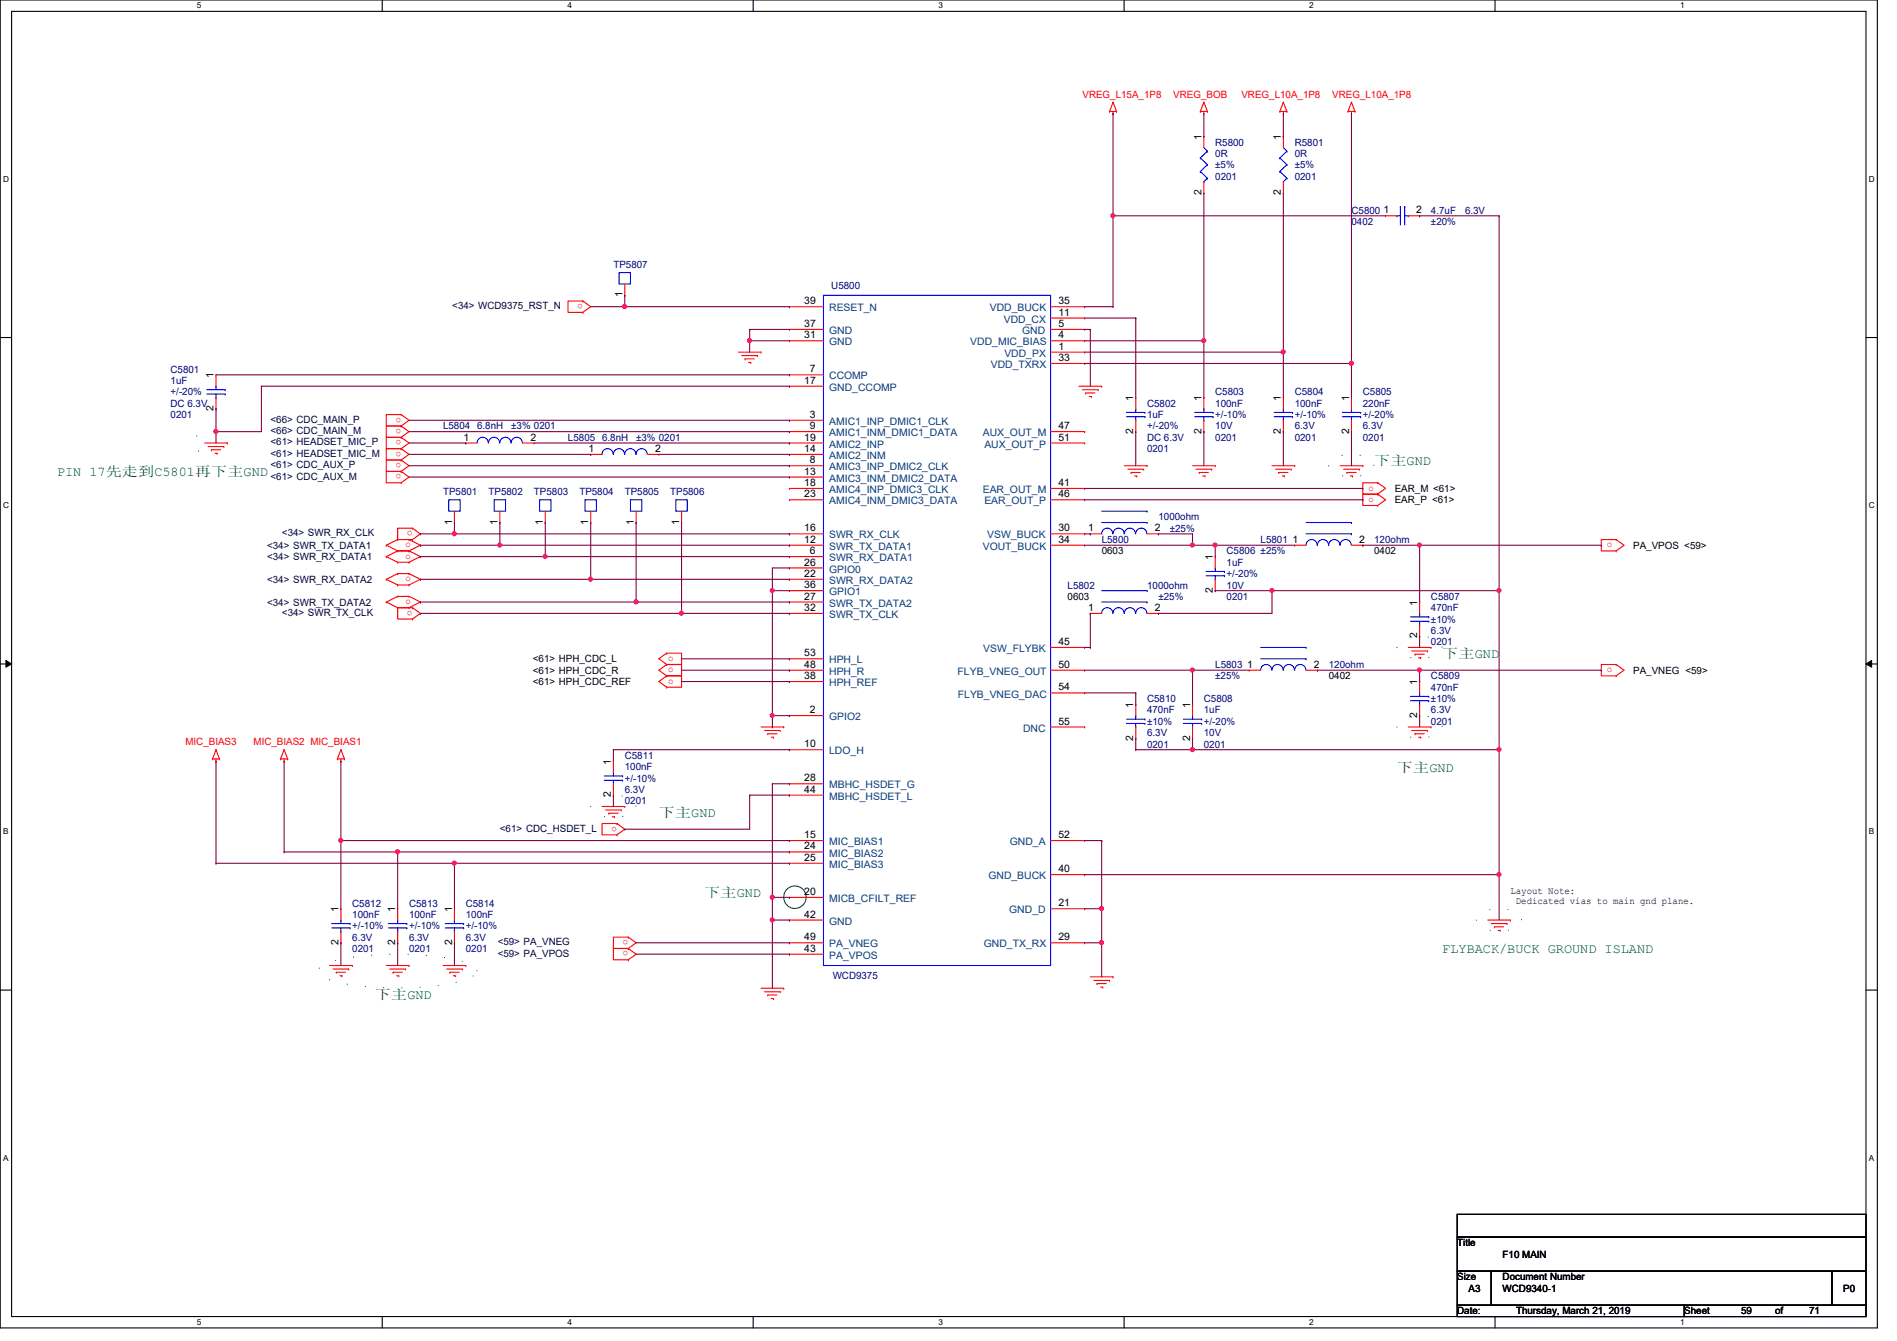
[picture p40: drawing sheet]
<svg xmlns="http://www.w3.org/2000/svg" width="297mm" height="210mm" viewBox="0 0 297 210" stroke-linecap="round" stroke-linejoin="round" font-family="sans-serif">
<defs><g id="words">
<g font-size="2.1" fill="#008000">
<text x="8.9" y="74.5">PIN 17先先先C5801再单再GND</text>
<text x="215.2" y="72.8">单再GND</text>
<text x="225.8" y="103">单再GND</text>
<text x="218.7" y="120.8">单再GND</text>
<text x="103.2" y="127.9">单再GND</text>
<text x="110.3" y="140.3">单再GND</text>
<text x="225.8" y="149.2">FLYBACK/BUCK GROUND ISLAND</text>
<text x="58.7" y="156.3">单再GND</text>
</g>
<g font-size="1.6" fill="#f00">
<text x="169.5" y="15.3">VREG_L15A_1P8</text>
<text x="183.7" y="15.3">VREG_BOB</text>
<text x="194.4" y="15.3">VREG_L10A_1P8</text>
<text x="208.6" y="15.3">VREG_L10A_1P8</text>
<text x="91.3" y="47.6" transform="rotate(180 91.3 47.6)">o</text>
<text x="62.8" y="65.4" transform="rotate(180 62.8 65.4)">o</text>
<text x="62.8" y="67.1" transform="rotate(180 62.8 67.1)">o</text>
<text x="62.8" y="68.9" transform="rotate(180 62.8 68.9)">o</text>
<text x="62.8" y="70.7" transform="rotate(180 62.8 70.7)">o</text>
<text x="62.8" y="72.5" transform="rotate(180 62.8 72.5)">o</text>
<text x="62.8" y="74.3" transform="rotate(180 62.8 74.3)">o</text>
<text x="214.3" y="76.8">o</text>
<text x="64.6" y="83.1" transform="rotate(180 64.6 83.1)">o</text>
<text x="214.3" y="78.6">o</text>
<text x="63.5" y="85.7">o</text>
<text x="63.5" y="87.5">o</text>
<text x="251.6" y="85.7">o</text>
<text x="63.5" y="94.6">o</text>
<text x="63.5" y="91">o</text>
<text x="64.6" y="95.6" transform="rotate(180 64.6 95.6)">o</text>
<text x="104.6" y="103.5">o</text>
<text x="104.6" y="105.2">o</text>
<text x="104.6" y="107">o</text>
<text x="251.6" y="105.2">o</text>
<text x="29" y="116.7">MIC_BIAS3</text>
<text x="39.7" y="116.7">MIC_BIAS2 MIC_BIAS1</text>
<text x="96.6" y="129.4" transform="rotate(180 96.6 129.4)">o</text>
<text x="98.4" y="147.2" transform="rotate(180 98.4 147.2)">o</text>
<text x="98.4" y="148.9" transform="rotate(180 98.4 148.9)">o</text>
</g>
<g font-size="1.6">
<text x="188.1" y="21.9" transform="rotate(-90 188.1 21.9)">1</text>
<text x="200.6" y="21.9" transform="rotate(-90 200.6 21.9)">1</text>
<text x="188.1" y="30.6" transform="rotate(-90 188.1 30.6)">2</text>
<text x="200.6" y="30.6" transform="rotate(-90 200.6 30.6)">2</text>
<text x="216.6" y="33.4">1</text>
<text x="221.7" y="33.4">2</text>
<text x="97.4" y="46.6" transform="rotate(-90 97.4 46.6)">1</text>
<text x="125.9" y="47.6">39</text>
<text x="165.7" y="47.6">35</text>
<text x="125.9" y="53">31</text>
<text x="125.9" y="51.2">37</text>
<text x="165.7" y="51.2">5</text>
<text x="165.7" y="49.4">11</text>
<text x="165.7" y="53">4</text>
<text x="33.4" y="59.2" transform="rotate(-90 33.4 59.2)">1</text>
<text x="126.8" y="58.3">7</text>
<text x="165.7" y="54.7">1</text>
<text x="165.7" y="56.5">33</text>
<text x="33.4" y="64.3" transform="rotate(-90 33.4 64.3)">2</text>
<text x="125.9" y="60.1">17</text>
<text x="126.8" y="65.4">3</text>
<text x="177.5" y="62.8" transform="rotate(-90 177.5 62.8)">1</text>
<text x="188.1" y="62.8" transform="rotate(-90 188.1 62.8)">1</text>
<text x="200.6" y="62.8" transform="rotate(-90 200.6 62.8)">1</text>
<text x="211.2" y="62.8" transform="rotate(-90 211.2 62.8)">1</text>
<text x="72.6" y="69">1</text>
<text x="83.1" y="69">2</text>
<text x="92.2" y="70.7">1</text>
<text x="102.6" y="70.7">2</text>
<text x="125.9" y="69">19</text>
<text x="125.9" y="70.7">14</text>
<text x="126.8" y="67.2">9</text>
<text x="165.7" y="67.2">47</text>
<text x="165.7" y="69">51</text>
<text x="177.5" y="67.9" transform="rotate(-90 177.5 67.9)">2</text>
<text x="188.1" y="67.9" transform="rotate(-90 188.1 67.9)">2</text>
<text x="200.6" y="67.9" transform="rotate(-90 200.6 67.9)">2</text>
<text x="211.2" y="67.9" transform="rotate(-90 211.2 67.9)">2</text>
<text x="125.9" y="74.3">13</text>
<text x="125.9" y="76.1">18</text>
<text x="125.9" y="77.9">23</text>
<text x="126.8" y="72.5">8</text>
<text x="165.7" y="76.1">41</text>
<text x="165.7" y="77.9">46</text>
<text x="218.4" y="77">EAR_M &lt;61&gt;</text>
<text x="70.8" y="82.1" transform="rotate(-90 70.8 82.1)">1</text>
<text x="77.9" y="82.1" transform="rotate(-90 77.9 82.1)">1</text>
<text x="85" y="82.1" transform="rotate(-90 85 82.1)">1</text>
<text x="92.1" y="82.1" transform="rotate(-90 92.1 82.1)">1</text>
<text x="99.2" y="82.1" transform="rotate(-90 99.2 82.1)">1</text>
<text x="106.3" y="82.1" transform="rotate(-90 106.3 82.1)">1</text>
<text x="125.9" y="83.2">16</text>
<text x="165.7" y="83.2">30</text>
<text x="170.4" y="83.2">1</text>
<text x="180.8" y="83.2">2</text>
<text x="218.4" y="78.8">EAR_P &lt;61&gt;</text>
<text x="125.9" y="85">12</text>
<text x="125.9" y="88.5">26</text>
<text x="126.8" y="86.7">6</text>
<text x="165.7" y="85">34</text>
<text x="172.5" y="86.8">0603</text>
<text x="189.9" y="87.7" transform="rotate(-90 189.9 87.7)">1</text>
<text x="202.4" y="85">1</text>
<text x="212.8" y="85">2</text>
<text x="215.2" y="86.8">0402</text>
<text x="255.7" y="85.9">PA_VPOS &lt;59&gt;</text>
<text x="125.9" y="90.3">22</text>
<text x="125.9" y="92.1">36</text>
<text x="125.9" y="93.9">27</text>
<text x="125.9" y="95.6">32</text>
<text x="167.2" y="93.9">0603</text>
<text x="170.4" y="95.6">1</text>
<text x="180.8" y="95.6">2</text>
<text x="189.9" y="92.8" transform="rotate(-90 189.9 92.8)">2</text>
<text x="221.9" y="94.8" transform="rotate(-90 221.9 94.8)">1</text>
<text x="165.7" y="101">45</text>
<text x="221.9" y="99.9" transform="rotate(-90 221.9 99.9)">2</text>
<text x="83.4" y="103.7">&lt;61&gt; HPH_CDC_L</text>
<text x="83.4" y="105.5">&lt;61&gt; HPH_CDC_R</text>
<text x="83.4" y="107.2">&lt;61&gt; HPH_CDC_REF</text>
<text x="125.9" y="102.7">53</text>
<text x="125.9" y="104.5">48</text>
<text x="125.9" y="106.3">38</text>
<text x="165.7" y="104.5">50</text>
<text x="195.3" y="104.5">1</text>
<text x="205.7" y="104.5">2</text>
<text x="208.1" y="106.3">0402</text>
<text x="221.9" y="107.2" transform="rotate(-90 221.9 107.2)">1</text>
<text x="255.7" y="105.5">PA_VNEG &lt;59&gt;</text>
<text x="126.8" y="111.6">2</text>
<text x="165.7" y="108.1">54</text>
<text x="165.7" y="113.4">55</text>
<text x="177.5" y="110.8" transform="rotate(-90 177.5 110.8)">1</text>
<text x="186.3" y="110.8" transform="rotate(-90 186.3 110.8)">1</text>
<text x="221.9" y="112.4" transform="rotate(-90 221.9 112.4)">2</text>
<text x="95.7" y="119.7" transform="rotate(-90 95.7 119.7)">1</text>
<text x="125.9" y="117">10</text>
<text x="177.5" y="115.9" transform="rotate(-90 177.5 115.9)">2</text>
<text x="186.3" y="115.9" transform="rotate(-90 186.3 115.9)">2</text>
<text x="95.7" y="124.8" transform="rotate(-90 95.7 124.8)">2</text>
<text x="125.9" y="122.3">28</text>
<text x="125.9" y="124.1">44</text>
<text x="125.9" y="131.2">15</text>
<text x="165.7" y="131.2">52</text>
<text x="125.9" y="133">24</text>
<text x="125.9" y="134.7">25</text>
<text x="165.7" y="136.5">40</text>
<text x="53" y="142.8" transform="rotate(-90 53 142.8)">1</text>
<text x="61.9" y="142.8" transform="rotate(-90 61.9 142.8)">1</text>
<text x="70.8" y="142.8" transform="rotate(-90 70.8 142.8)">1</text>
<text x="125.9" y="140.1">20</text>
<text x="125.9" y="143.6">42</text>
<text x="165.7" y="141.9">21</text>
<text x="236.5" y="139.9">Layout Note:</text>
<text x="237.4" y="141.5">Dedicated vias to main gnd plane.</text>
<text x="53" y="147.9" transform="rotate(-90 53 147.9)">2</text>
<text x="61.9" y="147.9" transform="rotate(-90 61.9 147.9)">2</text>
<text x="70.8" y="147.9" transform="rotate(-90 70.8 147.9)">2</text>
<text x="125.9" y="149">43</text>
<text x="125.9" y="147.2">49</text>
<text x="165.7" y="147.2">29</text>
<text x="228.2" y="195.1">Title</text>
<text x="235.3" y="196.8">F10 MAIN</text>
<text x="228.2" y="200.4">Size</text>
<text x="230" y="202.2">A3</text>
<text x="235.3" y="202.2">WCD9340-1</text>
<text x="235.3" y="200.4">Document Number</text>
<text x="288.6" y="202.2">P0</text>
<text x="228.2" y="205.7">Date:</text>
<text x="237.4" y="205.7">Thursday, March 21, 2019</text>
<text x="263.7" y="205.7">Sheet</text>
<text x="272.6" y="205.7">59</text>
<text x="278" y="205.7">of</text>
<text x="283.3" y="205.7">71</text>
</g>
<g font-size="1.6" fill="#000080">
<text x="190.3" y="22.8">R5800</text>
<text x="202.7" y="22.8">R5801</text>
<text x="190.3" y="24.6">0R</text>
<text x="190.3" y="26.3">±5%</text>
<text x="190.3" y="28.1">0201</text>
<text x="202.7" y="24.6">0R</text>
<text x="202.7" y="26.3">±5%</text>
<text x="202.7" y="28.1">0201</text>
<text x="211.6" y="33.4">C5800</text>
<text x="211.6" y="35.2">0402</text>
<text x="224.1" y="35.2">±20%</text>
<text x="224.1" y="33.4">4.7uF</text>
<text x="229.4" y="33.4">6.3V</text>
<text x="96.1" y="42">TP5807</text>
<text x="130.2" y="45.2">U5800</text>
<text x="26.7" y="58.3">C5801</text>
<text x="26.7" y="60.1">1uF</text>
<text x="26.7" y="65.4">0201</text>
<text x="26.7" y="63.7">DC 6.3V</text>
<text x="26.7" y="61.9">+/-20%</text>
<text x="179.6" y="63.7">C5802</text>
<text x="179.6" y="65.4">1uF</text>
<text x="190.3" y="61.9">C5803</text>
<text x="190.3" y="63.7">100nF</text>
<text x="190.3" y="65.4">+/-10%</text>
<text x="202.7" y="61.9">C5804</text>
<text x="202.7" y="63.7">100nF</text>
<text x="202.7" y="65.4">+/-10%</text>
<text x="213.4" y="61.9">C5805</text>
<text x="213.4" y="63.7">220nF</text>
<text x="213.4" y="65.4">+/-20%</text>
<text x="69.4" y="67.2">L5804 6.8nH</text>
<text x="80" y="67.2">±3% 0201</text>
<text x="88.9" y="69">L5805 6.8nH</text>
<text x="99.6" y="69">±3% 0201</text>
<text x="179.6" y="70.8">0201</text>
<text x="179.6" y="69">DC 6.3V</text>
<text x="179.6" y="67.2">+/-20%</text>
<text x="190.3" y="69">0201</text>
<text x="190.3" y="67.2">10V</text>
<text x="202.7" y="69">0201</text>
<text x="202.7" y="67.2">6.3V</text>
<text x="213.4" y="69">0201</text>
<text x="213.4" y="67.2">6.3V</text>
<text x="69.4" y="77.6">TP5801</text>
<text x="76.5" y="77.6">TP5802</text>
<text x="83.6" y="77.6">TP5803</text>
<text x="90.7" y="77.6">TP5804</text>
<text x="97.8" y="77.6">TP5805</text>
<text x="104.9" y="77.6">TP5806</text>
<text x="181.4" y="81.4">1000ohm</text>
<text x="183.2" y="83.2">±25%</text>
<text x="172.5" y="85">L5800</text>
<text x="192.1" y="86.8">C5806 ±25%</text>
<text x="192.1" y="88.6">1uF</text>
<text x="197.4" y="85">L5801</text>
<text x="215.2" y="85">120ohm</text>
<text x="167.2" y="92.1">L5802</text>
<text x="179.6" y="92.1">1000ohm</text>
<text x="181.4" y="93.9">±25%</text>
<text x="192.1" y="93.9">0201</text>
<text x="192.1" y="92.1">10V</text>
<text x="192.1" y="90.3">+/-20%</text>
<text x="224.1" y="93.9">C5807</text>
<text x="224.1" y="95.7">470nF</text>
<text x="224.1" y="101">0201</text>
<text x="224.1" y="99.2">6.3V</text>
<text x="224.1" y="97.5">±10%</text>
<text x="190.3" y="104.6">L5803</text>
<text x="190.3" y="106.3">±25%</text>
<text x="208.1" y="104.6">120ohm</text>
<text x="224.1" y="106.3">C5809</text>
<text x="179.6" y="109.9">C5810</text>
<text x="179.6" y="111.7">470nF</text>
<text x="179.6" y="113.5">±10%</text>
<text x="188.5" y="109.9">C5808</text>
<text x="188.5" y="111.7">1uF</text>
<text x="188.5" y="113.5">+/-20%</text>
<text x="224.1" y="108.1">470nF</text>
<text x="224.1" y="113.5">0201</text>
<text x="224.1" y="111.7">6.3V</text>
<text x="224.1" y="109.9">±10%</text>
<text x="97.8" y="118.8">C5811</text>
<text x="179.6" y="117">0201</text>
<text x="179.6" y="115.2">6.3V</text>
<text x="188.5" y="117">0201</text>
<text x="188.5" y="115.2">10V</text>
<text x="97.8" y="120.6">100nF</text>
<text x="97.8" y="125.9">0201</text>
<text x="97.8" y="124.1">6.3V</text>
<text x="97.8" y="122.3">+/-10%</text>
<text x="55.2" y="141.9">C5812</text>
<text x="55.2" y="143.7">100nF</text>
<text x="64" y="141.9">C5813</text>
<text x="64" y="143.7">100nF</text>
<text x="72.9" y="141.9">C5814</text>
<text x="72.9" y="143.7">100nF</text>
<text x="55.2" y="149">0201</text>
<text x="55.2" y="147.2">6.3V</text>
<text x="55.2" y="145.5">+/-10%</text>
<text x="64" y="149">0201</text>
<text x="64" y="147.2">6.3V</text>
<text x="64" y="145.5">+/-10%</text>
<text x="72.9" y="149">0201</text>
<text x="72.9" y="147.2">6.3V</text>
<text x="72.9" y="145.5">+/-10%</text>
<text x="130.4" y="153.3">WCD9375</text>
</g>
<g font-size="1.6" fill="#000040">
<text x="70.8" y="48.4">&lt;34&gt; WCD9375_RST_N</text>
<text x="42.4" y="66.2">&lt;66&gt; CDC_MAIN_P</text>
<text x="42.4" y="67.9">&lt;66&gt; CDC_MAIN_M</text>
<text x="42.4" y="69.7">&lt;61&gt; HEADSET_MIC_P</text>
<text x="42.4" y="71.5">&lt;61&gt; HEADSET_MIC_M</text>
<text x="42.4" y="73.3">&lt;61&gt; CDC_AUX_P</text>
<text x="42.4" y="75.1">&lt;61&gt; CDC_AUX_M</text>
<text x="44.1" y="83.9">&lt;34&gt; SWR_RX_CLK</text>
<text x="41.8" y="85.9">&lt;34&gt; SWR_TX_DATA1</text>
<text x="41.8" y="87.7">&lt;34&gt; SWR_RX_DATA1</text>
<text x="41.8" y="94.8">&lt;34&gt; SWR_TX_DATA2</text>
<text x="41.8" y="91.2">&lt;34&gt; SWR_RX_DATA2</text>
<text x="44.1" y="96.4">&lt;34&gt; SWR_TX_CLK</text>
<text x="78.3" y="130.2">&lt;61&gt; CDC_HSDET_L</text>
<text x="77.9" y="148">&lt;59&gt; PA_VNEG</text>
<text x="77.9" y="149.7">&lt;59&gt; PA_VPOS</text>
</g>
<g font-size="1.6" fill="#004080">
<text x="129.8" y="48.7">RESET_N</text>
<text x="129.8" y="52.3">GND</text>
<text x="155" y="48.7">VDD_BUCK</text>
<text x="157.2" y="50.5">VDD_CX</text>
<text x="160.1" y="52.3">GND</text>
<text x="129.8" y="59.4">CCOMP</text>
<text x="129.8" y="54.1">GND</text>
<text x="151.9" y="54.1">VDD_MIC_BIAS</text>
<text x="155.1" y="57.6">VDD_TXRX</text>
<text x="157.3" y="55.8">VDD_PX</text>
<text x="129.8" y="61.2">GND_CCOMP</text>
<text x="129.8" y="66.5">AMIC1_INP_DMIC1_CLK</text>
<text x="129.8" y="68.3">AMIC1_INM_DMIC1_DATA</text>
<text x="129.8" y="70.1">AMIC2_INP</text>
<text x="129.8" y="71.8">AMIC2_INM</text>
<text x="153.9" y="68.3">AUX_OUT_M</text>
<text x="154.1" y="70.1">AUX_OUT_P</text>
<text x="129.8" y="73.6">AMIC3_INP_DMIC2_CLK</text>
<text x="129.8" y="75.4">AMIC3_INM_DMIC2_DATA</text>
<text x="129.8" y="77.2">AMIC4_INP_DMIC3_CLK</text>
<text x="153.9" y="77.2">EAR_OUT_M</text>
<text x="129.8" y="79">AMIC4_INM_DMIC3_DATA</text>
<text x="154.1" y="79">EAR_OUT_P</text>
<text x="129.8" y="84.3">SWR_RX_CLK</text>
<text x="129.8" y="86.1">SWR_TX_DATA1</text>
<text x="129.8" y="87.8">SWR_RX_DATA1</text>
<text x="129.8" y="89.6">GPIO0</text>
<text x="153.9" y="86.1">VOUT_BUCK</text>
<text x="154.6" y="84.3">VSW_BUCK</text>
<text x="129.8" y="91.4">SWR_RX_DATA2</text>
<text x="129.8" y="93.2">GPIO1</text>
<text x="129.8" y="95">SWR_TX_DATA2</text>
<text x="129.8" y="96.7">SWR_TX_CLK</text>
<text x="129.8" y="103.8">HPH_L</text>
<text x="129.8" y="105.6">HPH_R</text>
<text x="129.8" y="107.4">HPH_REF</text>
<text x="149.9" y="105.6">FLYB_VNEG_OUT</text>
<text x="154" y="102.1">VSW_FLYBK</text>
<text x="129.8" y="112.7">GPIO2</text>
<text x="150" y="109.2">FLYB_VNEG_DAC</text>
<text x="129.8" y="118.1">LDO_H</text>
<text x="160.2" y="114.5">DNC</text>
<text x="129.8" y="123.4">MBHC_HSDET_G</text>
<text x="129.8" y="125.2">MBHC_HSDET_L</text>
<text x="129.8" y="132.3">MIC_BIAS1</text>
<text x="129.8" y="134.1">MIC_BIAS2</text>
<text x="129.8" y="135.8">MIC_BIAS3</text>
<text x="154.8" y="137.6">GND_BUCK</text>
<text x="158.1" y="132.3">GND_A</text>
<text x="129.8" y="141.2">MICB_CFILT_REF</text>
<text x="158" y="143">GND_D</text>
<text x="129.8" y="148.3">PA_VNEG</text>
<text x="129.8" y="144.7">GND</text>
<text x="154" y="148.3">GND_TX_RX</text>
<text x="129.8" y="150.1">PA_VPOS</text>
</g>
<g font-size="1.3">
<text x="30.8" y="1.3">5</text>
<text x="88.9" y="1.3">4</text>
<text x="146.9" y="1.3">3</text>
<text x="205" y="1.3">2</text>
<text x="263.1" y="1.3">1</text>
<text x=".5" y="28.4">D</text>
<text x="292.6" y="28.4">D</text>
<text x=".5" y="79.5">C</text>
<text x="292.6" y="79.5">C</text>
<text x=".5" y="130.6">B</text>
<text x="292.6" y="130.6">B</text>
<text x=".5" y="181.7">A</text>
<text x="292.6" y="181.7">A</text>
<text x="30.8" y="207.4">5</text>
<text x="88.9" y="207.4">4</text>
<text x="146.9" y="207.4">3</text>
<text x="205" y="207.4">2</text>
<text x="263.1" y="207.4">1</text>
</g>
</g></defs>
<path d="M0 0h294v207.9h-294zM1.8 1.8h290.4v204.3h-290.4z" fill="none" stroke="#000" stroke-width=".17"/>
<g fill="#fff">
<path d="M30.8 .2h.7v1.4h-.7z"/>
<path d="M30.8 206.2h.7v1.4h-.7z"/>
</g>
<path d="M59.9 0v1.8M59.9 206.1v1.8" fill="none" stroke="#000" stroke-width=".17"/>
<g fill="#fff">
<path d="M88.9 .2h.6v1.4h-.6z"/>
<path d="M88.9 206.2h.6v1.4h-.6z"/>
</g>
<path d="M117.9 0v1.8M117.9 206.1v1.8" fill="none" stroke="#000" stroke-width=".17"/>
<g fill="#fff">
<path d="M146.9 .2h.7v1.4h-.7z"/>
<path d="M146.9 206.2h.7v1.4h-.7z"/>
</g>
<path d="M176 0v1.8M176 206.1v1.8" fill="none" stroke="#000" stroke-width=".17"/>
<g fill="#fff">
<path d="M205 .2h.7v1.4h-.7z"/>
<path d="M205 206.2h.7v1.4h-.7z"/>
</g>
<path d="M234.1 0v1.8M234.1 206.1v1.8" fill="none" stroke="#000" stroke-width=".17"/>
<g fill="#fff">
<path d="M263.1 .2h.7v1.4h-.7z"/>
<path d="M263.1 206.2h.7v1.4h-.7z"/>
<path d="M.5 27.3h.9v1.4h-.9z"/>
<path d="M292.6 27.3h.9v1.4h-.9z"/>
<path d="M.5 78.4h.9v1.4h-.9z"/>
<path d="M292.6 78.4h.9v1.4h-.9z"/>
</g>
<path d="M0 52.8h1.8M292.2 52.8h1.8" fill="none" stroke="#000" stroke-width=".17"/>
<g fill="#fff">
<path d="M.5 129.5h.8v1.4h-.8z"/>
<path d="M292.6 129.5h.9v1.4h-.9z"/>
</g>
<path d="M0 103.9h1.8M292.2 103.9h1.8" fill="none" stroke="#000" stroke-width=".17"/>
<path d="M.9 103.4l.9 .5-.9 .5zM292.2 103.9l.9-.5v1z" fill="#000"/>
<path d="M.9 103.4l.9 .5-.9 .5zM292.2 103.9l.9-.5v1z" fill="none" stroke="#000" stroke-width=".16"/>
<g fill="#fff">
<path d="M.5 180.5h.8v1.4h-.8z"/>
<path d="M292.6 180.5h.9v1.4h-.9z"/>
</g>
<path d="M0 155h1.8M292.2 155h1.8M228.2 190.1h64v3.5h-64zM228.2 193.6h64v5.4h-64zM228.2 199h5.3v5.3h-5.3zM233.5 199h53.3v5.3h-53.3zM286.8 199h5.4v5.3h-5.4zM228.2 204.3h35.5v1.8h-35.5zM263.7 204.3h28.5v1.8h-28.5z" fill="none" stroke="#000" stroke-width=".17"/>
<path d="M30.6 68.4a3.5 3.5 0 0 1 4.6 0 1.5 1.5 0 0 1-1 2.4 3.2 3.2 0 0 1-3.8-1l-.1-.5 .1-.5zM208.4 72.1a5.7 5.7 0 0 1 6.4 0 1.1 1.1 0 0 1-.5 1.9 5.7 5.7 0 0 1-5.9-.4 1.02 1.02 0 0 1 0-1.5zM219.1 100.5a5.7 5.7 0 0 1 6.3 0 1.1 1.1 0 0 1-.4 1.9 5.7 5.7 0 0 1-5.9-.3 1.02 1.02 0 0 1 0-1.6zM219.1 113a5.7 5.7 0 0 1 6.3 0 1.1 1.1 0 0 1-.4 1.9 5.7 5.7 0 0 1-5.9-.4 1.02 1.02 0 0 1 0-1.5zM92.9 125.4a5.7 5.7 0 0 1 6.3 0 1.1 1.1 0 0 1-.4 1.9 5.7 5.7 0 0 1-5.9-.3 1.02 1.02 0 0 1 0-1.6zM50.3 151.3a13.8 13.8 0 0 1 5.7-1.6 49.3 49.3 0 0 1 16.1 .7 4.6 4.6 0 0 1 2.5 1.2l.1 .4a2.11 2.11 0 0 1-1.7 1.3 42.3 42.3 0 0 1-15.6 1.1l-1.4-.1a13.5 13.5 0 0 1-5.7-1.6l-.4-.4-.1-.3 .1-.4zM231.5 143.2a5.7 5.7 0 0 1 6.4 0 1.1 1.1 0 0 1-.4 1.9 5.7 5.7 0 0 1-6-.3 1.02 1.02 0 0 1 0-1.6z" fill="none" stroke="#008000" stroke-width=".17" stroke-dasharray="0 2.8"/>
<circle cx="124.5" cy="140.4" r="1.76" fill="none" stroke="#008000" stroke-width=".17"/>
<g fill="none" stroke="#f00" stroke-width=".17">
<path d="M173.7 17.4h.1M173.7 17.4h1.1M174.3 17.8h.1M174.3 16h.1M174.3 17.4v.4M174.3 16l.5 1.4M174.3 16l-.6 1.4M174.8 17.4h.1M188 17.4h.1M188 17.4h1.1M188.5 17.8h.1M188.5 16h.1"/>
<path d="M188.5 17.4v.4M188.5 16l.6 1.4M188.5 16l-.5 1.4M189.1 17.4h.1M200.4 17.4h.1M200.4 17.4h1.1M201 17.8h.1M201 16h.1M201 17.4v.4M201 16l.5 1.4M201 16l-.6 1.4M201.5 17.4h.1"/>
<path d="M211.1 17.4h.1M211.1 17.4h1.1M211.6 17.8h.1M211.6 16h.1M211.6 17.4v.4M211.6 16l.6 1.4M211.6 16l-.5 1.4M212.2 17.4h.1M188.5 21.3h.1M188.5 30.2h.1M188.5 21.3v1.8M188.5 28.4v1.8"/>
<path d="M201 21.3h.1M201 30.2h.1M201 21.3v1.8M201 28.4v1.8M217 33.8h.1M217 33.8h1.7M220.5 33.8h1.8M222.3 33.8h.1M33.8 58.7h.1M33.8 58.7v1.8M91.3 48.9h.1M91.3 47.1h.1"/>
<path d="M91.3 47.1h-2.4v1.8h2.4M91.3 47.1l1.2 .9-1.2 .9M97.8 46.2h.1M97.8 44.4v1.8M115.6 55.1h3.6M116.2 55.7h2.4M116.7 56.2h.1M116.7 56.2h1.4M117.2 56.7h.4M117.6 56.7h.1M118.6 55.7h.1M119.2 55.1h.1"/>
<path d="M123.6 48h.1M123.6 58.7h.1M123.6 53.3h.1M123.6 51.6h.1M123.6 48h5.3M123.6 58.7h5.3M123.6 53.3h5.3M123.6 51.6h5.3M164.5 55.1h5.3M164.5 48h5.3M164.5 53.3h5.3M164.5 51.6h5.3"/>
<path d="M164.5 49.8h5.3M164.5 56.9h5.3M169.8 51.6h.1M169.8 48h.1M169.8 49.8h.1M169.8 53.3h.1M169.8 55.1h.1M169.8 56.9h.1M32 69.3h3.6M32.6 69.9h2.4M33.1 70.4h.1M33.1 70.4h1.4"/>
<path d="M33.7 71h.3M33.8 64h.1M33.8 62.2v1.8M34 71h.1M35 69.9h.1M35.6 69.3h.1M62.8 66.7h.1M62.8 64.9h.1M62.8 64.9h-2.3v1.8h2.3M62.8 68.5h.1M62.8 66.7h-2.3v1.8h2.3M62.8 70.2h.1"/>
<path d="M62.8 68.5h-2.3v1.7h2.3M62.8 73.8h.1M62.8 72h.1M62.8 72h-2.3v1.8h2.3M62.8 75.6h.1M62.8 73.8h-2.3v1.8h2.3M62.8 70.2h-2.3v1.8h2.3M62.8 64.9l1.2 .9-1.2 .9M62.8 66.7l1.2 .9-1.2 .9M62.8 68.5l1.2 .8-1.2 .9M62.8 72l1.2 .9-1.2 .9M62.8 73.8l1.2 .9-1.2 .9"/>
<path d="M62.8 70.2l1.2 .9-1.2 .9M72.9 69.3h.1M72.9 69.3h1.8M81.8 69.3h1.8M83.6 69.3h.1M92.5 71.1h.1M92.5 71.1h1.8M101.4 71.1h1.8M103.2 71.1h.1M123.6 60.5h.1M123.6 65.8h.1M123.6 67.6h.1"/>
<path d="M123.6 69.3h.1M123.6 71.1h.1M123.6 72.9h.1M123.6 74.7h.1M123.6 76.5h.1M123.6 78.2h.1M123.6 69.3h5.3M123.6 60.5h5.3M123.6 72.9h5.3M123.6 71.1h5.3M123.6 65.8h5.3M123.6 67.6h5.3"/>
<path d="M123.6 74.7h5.3M123.6 76.5h5.3M123.6 78.2h5.3M164.5 69.3h5.3M164.5 67.6h5.3M164.5 76.5h5.3M164.5 78.2h5.3M168.9 60.5h3.6M169.5 61h2.5M169.8 67.6h.1M169.8 69.3h.1M169.8 76.5h.1"/>
<path d="M169.8 78.2h.1M170 61.5h.1M170 61.5h1.4M170.6 62.1h.3M170.9 62.1h.1M172 61h.1M172.5 60.5h.1M176.1 72.9h3.5M176.6 73.4h2.5M177.1 74h.1M177.1 74h1.5M177.7 74.5h.3"/>
<path d="M177.8 62.2h.1M177.8 67.6h.1M177.8 62.2v1.8M177.8 65.8v1.8M178 74.5h.1M179.1 73.4h.1M179.6 72.9h.1M186.7 72.9h3.6M187.3 73.4h2.4M187.8 74h.1M187.8 74h1.4M188.3 74.5h.4"/>
<path d="M188.5 62.2h.1M188.5 67.6h.1M188.5 62.2v1.8M188.5 65.8v1.8M188.7 74.5h.1M189.7 73.4h.1M190.3 72.9h.1M199.2 72.9h3.5M199.7 73.4h2.5M200.2 74h.1M200.2 74h1.5M200.8 74.5h.3"/>
<path d="M201 62.2h.1M201 67.6h.1M201 62.2v1.8M201 65.8v1.8M201.1 74.5h.1M202.2 73.4h.1M202.7 72.9h.1M209.8 72.9h3.6M210.4 73.4h2.4M210.9 74h.1M210.9 74h1.4M211.5 74.5h.3"/>
<path d="M211.6 62.2h.1M211.6 67.6h.1M211.6 62.2v1.8M211.6 65.8v1.8M211.8 74.5h.1M212.8 73.4h.1M213.4 72.9h.1M215.7 75.6h.1M215.7 77.3h.1M215.7 75.6h-2.3v1.7h2.3M215.7 79.1h.1M215.7 77.3h-2.3v1.8h2.3"/>
<path d="M215.7 75.6l1.3 .9-1.3 .8M215.7 77.3l1.3 .9-1.3 .9M60.5 85.3h.1M60.5 87.1h.1M60.5 94.2h.1M60.5 90.7h.1M60.5 85.3l1.8 .9M60.5 87.1l1.8 .9M60.5 94.2l1.8 .9M60.5 90.7l1.8 .9M62.3 84.5h.1M62.3 86.2h.1"/>
<path d="M62.3 88h.1M62.3 93.3h.1M62.3 95.1h.1M62.3 89.8h.1M62.3 91.6h.1M62.3 84.5l-1.8 .8M62.3 84.5h1.7M62.3 86.2h1.7M62.3 86.2l-1.8 .9M62.3 88h1.7M62.3 93.3l-1.8 .9M62.3 93.3h1.7"/>
<path d="M62.3 95.1h1.7M62.3 89.8l-1.8 .9M62.3 89.8h1.7M62.3 91.6h1.7M64 84.5h.1M64 86.2h.1M64 88h.1M64 93.3h.1M64 95.1h.1M64 89.8h.1M64 91.6h.1M64 84.5l1.8 .8"/>
<path d="M64 86.2l1.8 .9M64 93.3l1.8 .9M64 89.8l1.8 .9M64.6 84.5h.1M64.6 82.7h.1M64.6 82.7h-2.3v1.8h2.3M64.6 96.9h.1M64.6 95.1h.1M64.6 95.1h-2.3v1.8h2.3M64.6 82.7l1.2 .9-1.2 .9M64.6 95.1l1.2 .9-1.2 .9M65.8 85.3h.1"/>
<path d="M65.8 87.1h.1M65.8 94.2h.1M65.8 90.7h.1M65.8 85.3l-1.8 .9M65.8 87.1l-1.8 .9M65.8 94.2l-1.8 .9M65.8 90.7l-1.8 .9M71.2 81.8h.1M71.2 80v1.8M78.3 81.8h.1M78.3 80v1.8M85.4 81.8h.1"/>
<path d="M85.4 80v1.8M92.5 81.8h.1M92.5 80v1.8M99.6 81.8h.1M99.6 80v1.8M106.7 81.8h.1M106.7 80v1.8M123.6 83.6h.1M123.6 85.3h.1M123.6 87.1h.1M123.6 88.9h.1M123.6 90.7h.1"/>
<path d="M123.6 92.5h.1M123.6 94.2h.1M123.6 96h.1M123.6 85.3h5.3M123.6 96h5.3M123.6 83.6h5.3M123.6 87.1h5.3M123.6 88.9h5.3M123.6 90.7h5.3M123.6 92.5h5.3M123.6 94.2h5.3M164.5 85.3h5.3"/>
<path d="M164.5 83.6h5.3M169.8 83.6h.1M169.8 85.3h.1M170.7 96h.1M170.7 83.6h.1M170.7 96h1.8M170.7 83.6h1.8M179.6 96h1.8M179.6 83.6h1.8M181.4 96h.1M181.4 83.6h.1M190.3 87.1h.1"/>
<path d="M190.3 92.5h.1M190.3 87.1v1.8M190.3 90.7v1.8M202.7 85.3h.1M202.7 85.3h1.8M211.6 85.3h1.8M213.4 85.3h.1M222.3 94.2h.1M222.3 99.6h.1M222.3 94.2v1.8M222.3 97.8v1.8M253.1 84.5h.1"/>
<path d="M253.1 86.2h.1M253.1 84.5h-2.4v1.7h2.4M253.1 84.5l1.2 .8-1.2 .9M33.3 118.8h.1M33.3 118.8h1.1M33.8 119.1h.1M33.8 117.3h.1M33.8 118.8v.3M33.8 117.3l.6 1.5M33.8 117.3l-.5 1.5M34.4 118.8h.1M43.9 118.8h.1"/>
<path d="M43.9 118.8h1.1M44.5 119.1h.1M44.5 117.3h.1M44.5 118.8v.3M44.5 117.3l.5 1.5M44.5 117.3l-.6 1.5M45 118.8h.1M52.8 118.8h.1M52.8 118.8h1.1M53.4 119.1h.1M53.4 117.3h.1M53.4 118.8v.3"/>
<path d="M53.4 117.3l.5 1.5M53.4 117.3l-.6 1.5M53.9 118.8h.1M96.1 119.1h.1M96.1 119.1v1.8M104.4 102.2h.1M104.4 104h.1M104.4 102.2h2.3v1.8h-2.3M104.4 105.8h.1M104.4 104h2.3v1.8h-2.3M104.4 107.6h.1M104.4 105.8h2.3v1.8h-2.3"/>
<path d="M104.4 102.2l-1.2 .9 1.2 .9M104.4 104l-1.2 .9 1.2 .9M104.4 105.8l-1.2 .9 1.2 .9M119.2 113.8h3.5M119.7 114.3h2.5M120.2 114.9h.1M120.2 114.9h1.5M120.8 115.4h.3M121.1 115.4h.1M122.2 114.3h.1M122.7 113.8h.1M123.6 103.1h.1"/>
<path d="M123.6 104.9h.1M123.6 106.7h.1M123.6 112h.1M123.6 117.3h.1M123.6 104.9h5.3M123.6 103.1h5.3M123.6 106.7h5.3M123.6 112h5.3M123.6 117.3h5.3M164.5 101.3h5.3M164.5 113.8h5.3M164.5 104.9h5.3"/>
<path d="M164.5 108.5h5.3M169.8 101.3h.1M169.8 104.9h.1M169.8 108.5h.1M169.8 113.8h.1M177.8 110.2h.1M177.8 115.6h.1M177.8 110.2v1.8M177.8 113.8v1.8M186.7 110.2h.1M186.7 115.6h.1M186.7 110.2v1.8"/>
<path d="M186.7 113.8v1.8M195.6 104.9h.1M195.6 104.9h1.8M204.5 104.9h1.8M206.3 104.9h.1M220.5 101.3h3.6M220.5 113.8h3.6M221.1 101.9h2.4M221.1 114.3h2.4M221.6 102.4h.1M221.6 114.9h.1M221.6 102.4h1.4"/>
<path d="M221.6 114.9h1.4M222.1 103h.4M222.1 115.4h.4M222.3 106.7h.1M222.3 112h.1M222.3 106.7v1.8M222.3 110.2v1.8M222.5 103h.1M222.5 115.4h.1M223.5 101.9h.1M223.5 114.3h.1M224.1 101.3h.1"/>
<path d="M224.1 113.8h.1M253.1 104h.1M253.1 105.8h.1M253.1 104h-2.4v1.8h2.4M253.1 104l1.2 .9-1.2 .9M94.3 126.2h3.5M94.8 126.8h2.5M95.3 127.3h.1M95.3 127.3h1.5M95.9 127.8h.3M96.1 124.5h.1M96.1 122.7v1.8"/>
<path d="M96.2 127.8h.1M96.6 130.7h.1M96.6 128.9h.1M96.6 128.9h-2.3v1.8h2.3M96.6 128.9l1.2 .9-1.2 .9M97.3 126.8h.1M97.8 126.2h.1M123.6 122.7h.1M123.6 124.5h.1M123.6 131.6h.1M123.6 133.3h.1M123.6 135.1h.1"/>
<path d="M123.6 122.7h5.3M123.6 124.5h5.3M123.6 131.6h5.3M123.6 133.3h5.3M123.6 135.1h5.3M164.5 131.6h5.3M164.5 136.9h5.3M169.8 131.6h.1M169.8 136.9h.1M51.6 151.1h3.6M52.2 151.7h2.4M52.7 152.2h.1"/>
<path d="M52.7 152.2h1.4M53.2 152.7h.3M53.4 142.2h.1M53.4 147.6h.1M53.4 142.2v1.8M53.4 145.8v1.8M53.5 152.7h.1M54.6 151.7h.1M55.2 151.1h.1M60.5 151.1h3.5M61 151.7h2.5M61.5 152.2h.1"/>
<path d="M61.5 152.2h1.5M62.1 152.7h.3M62.3 142.2h.1M62.3 147.6h.1M62.3 142.2v1.8M62.3 145.8v1.8M62.4 152.7h.1M63.5 151.7h.1M64 151.1h.1M69.4 151.1h3.5M69.9 151.7h2.5M70.4 152.2h.1"/>
<path d="M70.4 152.2h1.5M71 152.7h.3M71.2 142.2h.1M71.2 147.6h.1M71.2 142.2v1.8M71.2 145.8v1.8M71.3 152.7h.1M72.4 151.7h.1M72.9 151.1h.1M98.4 148.5h.1M98.4 146.7h.1M98.4 146.7h-2.3v1.8h2.3"/>
<path d="M98.4 150.2h.1M98.4 148.5h-2.3v1.7h2.3M98.4 146.7l1.2 .9-1.2 .9M98.4 148.5l1.2 .9-1.2 .8M119.2 154.7h3.5M119.7 155.2h2.5M120.2 155.7h.1M120.2 155.7h1.5M120.8 156.3h.3M121.1 156.3h.1M122.2 155.2h.1M122.7 154.7h.1"/>
<path d="M123.6 140.5h.1M123.6 149.4h.1M123.6 147.6h.1M123.6 144h.1M123.6 144h5.3M123.6 140.5h5.3M123.6 149.4h5.3M123.6 147.6h5.3M164.5 147.6h5.3M164.5 142.2h5.3M169.8 142.2h.1M169.8 147.6h.1"/>
<path d="M170.7 152.9h3.6M171.3 153.5h2.4M171.8 154h.1M171.8 154h1.4M172.3 154.5h.4M172.7 154.5h.1M173.7 153.5h.1M174.3 152.9h.1M233 144h3.5M233.5 144.6h2.5M234 145.1h.1M234 145.1h1.5"/>
<path d="M234.6 145.6h.3M234.9 145.6h.1M236 144.6h.1M236.5 144h.1"/>
</g>
<g fill="none" stroke="#00f" stroke-width=".17">
<path d="M188 24.7h.1M188 26.8h.1M188 24.7l1.1 1.1M188 26.8l1.1 1.1M188.5 28.4h.1M188.5 23.1l.6 .6M189.1 23.7h.1M189.1 25.8h.1M189.1 27.9h.1M189.1 23.7l-1.1 1M189.1 25.8l-1.1 1M189.1 27.9l-.6 .5"/>
<path d="M200.4 24.7h.1M200.4 26.8h.1M200.4 24.7l1.1 1.1M200.4 26.8l1.1 1.1M201 28.4h.1M201 23.1l.5 .6M201.5 23.7h.1M201.5 25.8h.1M201.5 27.9h.1M201.5 23.7l-1.1 1M201.5 25.8l-1.1 1M201.5 27.9l-.5 .5"/>
<path d="M218.7 33.8h.1M218.7 33.8h.6M219.3 32.3h.1M219.3 32.3v2.9M220 32.3h.1M220 32.3v2.9M220 33.8h.5M220.5 33.8h.1M96.9 42.7h1.8v1.7h-1.8zM128.9 46.2h35.6v104.9h-35.6zM32.4 61h2.9M32.4 61.7h2.9"/>
<path d="M33.8 60.5h.1M33.8 62.2h.1M33.8 60.5v.5M33.8 61.7v.5M35.3 61h.1M35.3 61.7h.1M70.3 78.2h1.7v1.8h-1.7zM74.7 69.3a.87 .87 0 0 1 .9-.8 .87 .87 0 0 1 .9 .8M76.5 69.3a.87 .87 0 0 1 .9-.8 .87 .87 0 0 1 .8 .8M77.4 78.2h1.8v1.8h-1.8zM78.3 69.3a.87 .87 0 0 1 .8-.8 .87 .87 0 0 1 .9 .8M80 69.3a.87 .87 0 0 1 .9-.8 .87 .87 0 0 1 .9 .8"/>
<path d="M84.5 78.2h1.8v1.8h-1.8zM91.6 78.2h1.8v1.8h-1.8zM94.3 71.1a.87 .87 0 0 1 .8-.9 .87 .87 0 0 1 .9 .9M96.1 71.1a.87 .87 0 0 1 .8-.9 .87 .87 0 0 1 .9 .9M97.8 71.1a.87 .87 0 0 1 .9-.9 .87 .87 0 0 1 .9 .9M98.7 78.2h1.8v1.8h-1.8zM99.6 71.1a.87 .87 0 0 1 .9-.9 .87 .87 0 0 1 .8 .9M105.8 78.2h1.8v1.8h-1.8zM176.4 64.6h2.9M176.4 65.2h2.9M177.8 64h.1M177.8 65.8h.1"/>
<path d="M177.8 64v.6M177.8 65.2v.6M179.3 64.6h.1M179.3 65.2h.1M187.1 64.6h2.8M187.1 65.2h2.8M188.5 64h.1M188.5 65.8h.1M188.5 64v.6M188.5 65.2v.6M189.9 64.6h.1M189.9 65.2h.1"/>
<path d="M199.5 64.6h2.9M199.5 65.2h2.9M201 64h.1M201 65.8h.1M201 64v.6M201 65.2v.6M202.4 64.6h.1M202.4 65.2h.1M210.2 64.6h2.9M210.2 65.2h2.9M211.6 64h.1M211.6 65.8h.1"/>
<path d="M211.6 64v.6M211.6 65.2v.6M213.1 64.6h.1M213.1 65.2h.1M172.5 96a.87 .87 0 0 1 .9-.9 .87 .87 0 0 1 .8 .9M172.5 83.6a.87 .87 0 0 1 .9-.9 .87 .87 0 0 1 .8 .9M172.5 81.8h7.1M172.5 94.2h7.1M172.5 92.5h7.1M172.5 80h7.1M174.3 96a.87 .87 0 0 1 .9-.9 .87 .87 0 0 1 .8 .9M174.3 83.6a.87 .87 0 0 1 .9-.9 .87 .87 0 0 1 .8 .9"/>
<path d="M176.1 96a.87 .87 0 0 1 .8-.9 .87 .87 0 0 1 .9 .9M176.1 83.6a.87 .87 0 0 1 .8-.9 .87 .87 0 0 1 .9 .9M177.8 96a.87 .87 0 0 1 .9-.9 .87 .87 0 0 1 .9 .9M177.8 83.6a.87 .87 0 0 1 .9-.9 .87 .87 0 0 1 .9 .9M179.6 94.2h.1M179.6 92.5h.1M179.6 81.8h.1M179.6 80h.1M188.8 89.5h2.9M188.8 90.1h2.9M190.3 88.9h.1M190.3 90.7h.1"/>
<path d="M190.3 88.9v.6M190.3 90.1v.6M191.7 89.5h.1M191.7 90.1h.1M204.5 85.3a.87 .87 0 0 1 .9-.8 .87 .87 0 0 1 .8 .8M204.5 83.6h7.1M204.5 81.8h7.1M206.3 85.3a.87 .87 0 0 1 .9-.8 .87 .87 0 0 1 .8 .8M208.1 85.3a.87 .87 0 0 1 .8-.8 .87 .87 0 0 1 .9 .8M209.8 85.3a.87 .87 0 0 1 .9-.8 .87 .87 0 0 1 .9 .8M211.6 83.6h.1M211.6 81.8h.1"/>
<path d="M220.8 96.6h2.9M220.8 97.2h2.9M222.3 96h.1M222.3 97.8h.1M222.3 96v.6M222.3 97.2v.6M223.7 96.6h.1M223.7 97.2h.1M176.4 112.6h2.9M176.4 113.2h2.9M177.8 112h.1M177.8 113.8h.1"/>
<path d="M177.8 112v.6M177.8 113.2v.6M179.3 112.6h.1M179.3 113.2h.1M185.3 112.6h2.9M185.3 113.2h2.9M186.7 112h.1M186.7 113.8h.1M186.7 112v.6M186.7 113.2v.6M188.2 112.6h.1M188.2 113.2h.1"/>
<path d="M197.4 104.9a.87 .87 0 0 1 .9-.9 .87 .87 0 0 1 .8 .9M197.4 103.1h7.1M197.4 101.3h7.1M199.2 104.9a.87 .87 0 0 1 .8-.9 .87 .87 0 0 1 .9 .9M201 104.9a.87 .87 0 0 1 .8-.9 .87 .87 0 0 1 .9 .9M202.7 104.9a.87 .87 0 0 1 .9-.9 .87 .87 0 0 1 .9 .9M204.5 103.1h.1M204.5 101.3h.1M220.8 109h2.9M220.8 109.7h2.9M222.3 108.5h.1M222.3 110.2h.1"/>
<path d="M222.3 108.5v.5M222.3 109.7v.5M223.7 109h.1M223.7 109.7h.1M94.6 121.5h2.9M94.6 122.1h2.9M96.1 120.9h.1M96.1 122.7h.1M96.1 120.9v.6M96.1 122.1v.6M97.5 121.5h.1M97.5 122.1h.1"/>
<path d="M51.9 144.6h2.9M51.9 145.2h2.9M53.4 144h.1M53.4 145.8h.1M53.4 144v.6M53.4 145.2v.6M54.8 144.6h.1M54.8 145.2h.1M60.8 144.6h2.9M60.8 145.2h2.9M62.3 144h.1M62.3 145.8h.1"/>
<path d="M62.3 144v.6M62.3 145.2v.6M63.7 144.6h.1M63.7 145.2h.1M69.7 144.6h2.9M69.7 145.2h2.9M71.2 144h.1M71.2 145.8h.1M71.2 144v.6M71.2 145.2v.6M72.6 144.6h.1M72.6 145.2h.1"/>
</g>
<g fill="none" stroke="#800040" stroke-width=".17">
<path d="M33.8 58.7h89.8M92.5 48h5.3M97.8 48h.1M117.4 53.3h.1M117.4 51.6h.1M117.4 53.3h6.2M117.4 51.6v1.7M123.6 58.7h.1M33.8 64h.1M33.8 67.6h.1M33.8 64v5.3M40.9 60.5h.1"/>
<path d="M40.9 60.5h82.7M40.9 60.5v7.1M64 67.6h59.6M64 69.3h8.9M64 71.1h28.5M64 72.9h59.6M64 74.7h59.6M64 65.8h59.6M72.9 69.3h.1M92.5 71.1h.1M123.6 60.5h.1M123.6 67.6h.1"/>
<path d="M123.6 72.9h.1M123.6 74.7h.1M123.6 65.8h.1M65.8 83.6h.1M65.8 85.3h.1M65.8 83.6h5.4M65.8 85.3h12.5"/>
</g>
<circle cx="78.2" cy="85.3" r=".32" fill="#f0f"/>
<circle cx="78.2" cy="85.3" r=".32" fill="none" stroke="#f0f" stroke-width=".17"/>
<path d="M65.8 87.1h.1M65.8 87.1h19.6" fill="none" stroke="#800040" stroke-width=".17"/>
<circle cx="85.4" cy="87.1" r=".32" fill="#f0f"/>
<circle cx="85.4" cy="87.1" r=".32" fill="none" stroke="#f0f" stroke-width=".17"/>
<path d="M65.8 90.7h.1M65.8 90.7h26.7" fill="none" stroke="#800040" stroke-width=".17"/>
<circle cx="92.5" cy="90.7" r=".32" fill="#f0f"/>
<circle cx="92.5" cy="90.7" r=".32" fill="none" stroke="#f0f" stroke-width=".17"/>
<path d="M65.8 94.2h.1M65.8 94.2h33.8" fill="none" stroke="#800040" stroke-width=".17"/>
<circle cx="99.6" cy="94.2" r=".32" fill="#f0f"/>
<circle cx="99.6" cy="94.2" r=".32" fill="none" stroke="#f0f" stroke-width=".17"/>
<path d="M65.8 96h.1M65.8 96h40.9" fill="none" stroke="#800040" stroke-width=".17"/>
<circle cx="106.7" cy="96" r=".32" fill="#f0f"/>
<circle cx="106.7" cy="96" r=".32" fill="none" stroke="#f0f" stroke-width=".17"/>
<path d="M96.1 117.3h.1M96.1 117.3v1.8M96.1 124.5h.1M96.1 124.5v1.7M97.8 129.8h.1M117.4 124.5h.1M117.4 124.5v5.3h-19.6M120.9 122.7h.1M120.9 122.7v17.8" fill="none" stroke="#800040" stroke-width=".17"/>
<circle cx="120.9" cy="140.4" r=".32" fill="#f0f"/>
<circle cx="120.9" cy="140.4" r=".32" fill="none" stroke="#f0f" stroke-width=".17"/>
<path d="M120.9 144h.1M120.9 144v10.7" fill="none" stroke="#800040" stroke-width=".17"/>
<circle cx="120.9" cy="144" r=".32" fill="#f0f"/>
<circle cx="120.9" cy="144" r=".32" fill="none" stroke="#f0f" stroke-width=".17"/>
<path d="M174.3 17.8h.1M174.3 17.8v16M120.9 140.5h.1M120.9 140.5v3.5" fill="none" stroke="#800040" stroke-width=".17"/>
<circle cx="174.3" cy="33.8" r=".32" fill="#f0f"/>
<circle cx="174.3" cy="33.8" r=".32" fill="none" stroke="#f0f" stroke-width=".17"/>
<g fill="none" stroke="#800040" stroke-width=".17">
<path d="M201 17.8v3.5M211.6 17.8h.1M211.6 17.8v39.1M174.3 33.8h.1M174.3 33.8v14.2M174.3 33.8h42.7M201 21.3h.1M222.3 33.8h.1M222.3 33.8h12.4M170.7 51.6h.1M170.7 51.6v8.9M177.8 49.8h.1"/>
<path d="M177.8 49.8v12.4"/>
</g>
<circle cx="211.6" cy="56.9" r=".32" fill="#f0f"/>
<circle cx="211.6" cy="56.9" r=".32" fill="none" stroke="#f0f" stroke-width=".17"/>
<g fill="none" stroke="#800040" stroke-width=".17">
<path d="M201 55.1h.1M201 55.1v7.1M211.6 56.9h.1M211.6 56.9v5.3M188.5 67.6h.1M188.5 67.6v5.3M201 67.6h.1M201 67.6v5.3M211.6 67.6h.1M211.6 67.6v5.3M181.4 83.6h.1M181.4 83.6h5.3"/>
<path d="M186.7 83.6h.1M186.7 83.6v1.7M190.3 85.3h.1M190.3 85.3h12.4M190.3 85.3v1.8M213.4 85.3h.1M213.4 85.3h8.9"/>
</g>
<circle cx="222.3" cy="85.3" r=".32" fill="#f0f"/>
<circle cx="222.3" cy="85.3" r=".32" fill="none" stroke="#f0f" stroke-width=".17"/>
<path d="M181.4 96h.1M190.3 92.5h.1M190.3 92.5h44.4M199.2 92.5h.1M199.2 92.5v3.5h-17.8M222.3 85.3h.1M222.3 85.3v8.9" fill="none" stroke="#800040" stroke-width=".17"/>
<circle cx="199.2" cy="92.4" r=".32" fill="#f0f"/>
<circle cx="199.2" cy="92.4" r=".32" fill="none" stroke="#f0f" stroke-width=".17"/>
<path d="M170.7 96h.1M170.7 96v5.3M222.3 99.6h.1M222.3 99.6v1.7M177.8 117.3h.1M177.8 117.3h8.9M186.7 104.9h.1M186.7 104.9v5.3" fill="none" stroke="#800040" stroke-width=".17"/>
<circle cx="186.7" cy="104.9" r=".32" fill="#f0f"/>
<circle cx="186.7" cy="104.9" r=".32" fill="none" stroke="#f0f" stroke-width=".17"/>
<path d="M186.7 104.9h.1M186.7 115.6h.1M186.7 117.3h.1M186.7 104.9h8.9M186.7 115.6v1.7M186.7 117.3h48" fill="none" stroke="#800040" stroke-width=".17"/>
<circle cx="186.7" cy="117.3" r=".32" fill="#f0f"/>
<circle cx="186.7" cy="117.3" r=".32" fill="none" stroke="#f0f" stroke-width=".17"/>
<path d="M206.3 104.9h.1M206.3 104.9h16M222.3 104.9h.1M222.3 104.9v1.8" fill="none" stroke="#800040" stroke-width=".17"/>
<circle cx="222.3" cy="104.9" r=".32" fill="#f0f"/>
<circle cx="222.3" cy="104.9" r=".32" fill="none" stroke="#f0f" stroke-width=".17"/>
<path d="M177.8 115.6h.1M177.8 115.6v1.7M222.3 112h.1M222.3 112v1.8M172.5 131.6h.1M172.5 131.6v16M172.5 142.2h.1" fill="none" stroke="#800040" stroke-width=".17"/>
<circle cx="172.5" cy="147.5" r=".32" fill="#f0f"/>
<circle cx="172.5" cy="147.5" r=".32" fill="none" stroke="#f0f" stroke-width=".17"/>
<circle cx="172.5" cy="142.2" r=".32" fill="#f0f"/>
<circle cx="172.5" cy="142.2" r=".32" fill="none" stroke="#f0f" stroke-width=".17"/>
<g fill="none" stroke="#800040" stroke-width=".17">
<path d="M33.8 67.6h.1M33.8 67.6h7.1M177.8 67.6h.1M177.8 67.6v5.3M62.3 133.3h.1M62.3 133.3v8.9M71.2 135.1h.1M71.2 135.1v7.1M53.4 147.6h.1M53.4 147.6v3.5M62.3 147.6h.1M62.3 147.6v3.5"/>
<path d="M71.2 147.6h.1M71.2 147.6v3.5M172.5 147.6h.1M172.5 147.6v5.3"/>
</g>
<circle cx="33.8" cy="67.5" r=".32" fill="#f0f"/>
<circle cx="33.8" cy="67.5" r=".32" fill="none" stroke="#f0f" stroke-width=".17"/>
<g fill="none" stroke="#800040" stroke-width=".17">
<path d="M234.7 33.8h.1M234.7 33.8v83.5M71.2 81.8h.1M71.2 81.8v1.8M78.3 81.8h.1M78.3 81.8v3.5M85.4 81.8h.1M85.4 81.8v5.3M92.5 81.8h.1M92.5 81.8v8.9M99.6 81.8h.1M99.6 81.8v12.4"/>
<path d="M106.7 81.8h.1M106.7 81.8v14.2M234.7 92.5h.1"/>
</g>
<circle cx="234.7" cy="117.3" r=".32" fill="#f0f"/>
<circle cx="234.7" cy="117.3" r=".32" fill="none" stroke="#f0f" stroke-width=".17"/>
<circle cx="234.7" cy="92.4" r=".32" fill="#f0f"/>
<circle cx="234.7" cy="92.4" r=".32" fill="none" stroke="#f0f" stroke-width=".17"/>
<path d="M234.7 117.3h.1M234.7 117.3v26.7M53.4 131.6h.1M53.4 131.6v10.6M53.4 131.6h70.2M123.6 131.6h.1M234.7 136.9h.1" fill="none" stroke="#800040" stroke-width=".17"/>
<circle cx="53.4" cy="131.5" r=".32" fill="#f0f"/>
<circle cx="53.4" cy="131.5" r=".32" fill="none" stroke="#f0f" stroke-width=".17"/>
<path d="M188.5 17.8v3.5M188.5 21.3h.1M188.5 53.3h.1M188.5 53.3v8.9" fill="none" stroke="#800040" stroke-width=".17"/>
<circle cx="188.5" cy="53.3" r=".32" fill="#f0f"/>
<circle cx="188.5" cy="53.3" r=".32" fill="none" stroke="#f0f" stroke-width=".17"/>
<g fill="none" stroke="#800040" stroke-width=".17">
<path d="M78.3 85.3h45.3M85.4 87.1h38.2M92.5 90.7h31.1M99.6 94.2h24M106.7 96h16.9M123.6 96h.1M123.6 94.2h.1M123.6 90.7h.1M123.6 87.1h.1M123.6 85.3h.1M96.1 117.3h27.5M106.7 103.1h16.9"/>
<path d="M106.7 106.7h16.9M106.7 104.9h16.9M123.6 103.1h.1M123.6 117.3h.1M123.6 106.7h.1M123.6 104.9h.1M71.2 135.1h52.4M117.4 124.5h6.2M120.9 122.7h2.7M123.6 122.7h.1M123.6 124.5h.1M123.6 135.1h.1"/>
<path d="M99.6 149.4h24M99.6 147.6h24M120.9 140.5h2.7M120.9 144h2.7M123.6 149.4h.1M123.6 147.6h.1M123.6 140.5h.1M123.6 144h.1"/>
</g>
<circle cx="71.1" cy="135.1" r=".32" fill="#f0f"/>
<circle cx="71.1" cy="135.1" r=".32" fill="none" stroke="#f0f" stroke-width=".17"/>
<path d="M71.2 83.6h52.4M123.6 83.6h.1" fill="none" stroke="#800040" stroke-width=".17"/>
<circle cx="71.1" cy="83.5" r=".32" fill="#f0f"/>
<circle cx="71.1" cy="83.5" r=".32" fill="none" stroke="#f0f" stroke-width=".17"/>
<path d="M62.3 133.3h61.3M123.6 133.3h.1" fill="none" stroke="#800040" stroke-width=".17"/>
<circle cx="62.2" cy="133.3" r=".32" fill="#f0f"/>
<circle cx="62.2" cy="133.3" r=".32" fill="none" stroke="#f0f" stroke-width=".17"/>
<path d="M117.4 53.3h.1M117.4 53.3v1.8M33.8 119.1h.1M33.8 119.1v16M44.5 119.1h.1M44.5 119.1v14.2M53.4 119.1h.1M53.4 119.1v12.5M33.8 135.1h.1M33.8 135.1h37.4M44.5 133.3h.1M44.5 133.3h17.8" fill="none" stroke="#800040" stroke-width=".17"/>
<circle cx="117.4" cy="53.3" r=".32" fill="#f0f"/>
<circle cx="117.4" cy="53.3" r=".32" fill="none" stroke="#f0f" stroke-width=".17"/>
<path d="M188.5 30.2v23.1M201 30.2v24.9M117.4 51.6h.1M117.4 51.6h6.2M188.5 53.3h.1M201 55.1h.1" fill="none" stroke="#800040" stroke-width=".17"/>
<circle cx="200.9" cy="55.1" r=".32" fill="#f0f"/>
<circle cx="200.9" cy="55.1" r=".32" fill="none" stroke="#f0f" stroke-width=".17"/>
<path d="M169.8 104.9h16.9M169.8 108.5h8M177.8 108.5h.1M186.7 104.9h.1M169.8 136.9h64.9M234.7 136.9h.1" fill="none" stroke="#800040" stroke-width=".17"/>
<circle cx="234.7" cy="136.9" r=".32" fill="#f0f"/>
<circle cx="234.7" cy="136.9" r=".32" fill="none" stroke="#f0f" stroke-width=".17"/>
<g fill="none" stroke="#800040" stroke-width=".17">
<path d="M169.8 48h4.5M169.8 49.8h8M169.8 53.3h18.7M169.8 55.1h31.2M174.3 48h.1M177.8 49.8h.1M188.5 53.3h.1M201 55.1h.1M169.8 78.2h43.6M213.4 78.2h.1M169.8 83.6h.9M169.8 85.3h16.9"/>
<path d="M170.7 83.6h.1M186.7 85.3h.1M169.8 131.6h2.7M172.5 131.6h.1M169.8 142.2h2.7M169.8 147.6h2.7M172.5 142.2h.1M172.5 147.6h.1"/>
</g>
<circle cx="186.7" cy="85.3" r=".32" fill="#f0f"/>
<circle cx="186.7" cy="85.3" r=".32" fill="none" stroke="#f0f" stroke-width=".17"/>
<path d="M169.8 56.9h41.8M169.8 51.6h.9M170.7 51.6h.1M211.6 56.9h.1M169.8 76.5h43.6M213.4 76.5h.1M186.7 85.3h3.6M190.3 85.3h.1M169.8 101.3h.9M170.7 101.3h.1" fill="none" stroke="#800040" stroke-width=".17"/>
<circle cx="190.3" cy="85.3" r=".32" fill="#f0f"/>
<circle cx="190.3" cy="85.3" r=".32" fill="none" stroke="#f0f" stroke-width=".17"/>
<path d="M120.9 92.5h.1M120.9 92.5h2.7M123.6 88.9h.1M123.6 88.9h-2.7v24.9M120.9 113.8h.1M120.9 112h.1M120.9 112h2.7M123.6 112h.1M177.8 110.2h.1M177.8 108.5v1.7" fill="none" stroke="#800040" stroke-width=".17"/>
<circle cx="120.9" cy="92.4" r=".32" fill="#f0f"/>
<circle cx="120.9" cy="92.4" r=".32" fill="none" stroke="#f0f" stroke-width=".17"/>
<circle cx="120.9" cy="112" r=".32" fill="#f0f"/>
<circle cx="120.9" cy="112" r=".32" fill="none" stroke="#f0f" stroke-width=".17"/>
<path d="M97.8 46.2h.1M97.8 46.2v1.8h25.8M123.6 48h.1" fill="none" stroke="#800040" stroke-width=".17"/>
<circle cx="97.8" cy="48" r=".32" fill="#f0f"/>
<circle cx="97.8" cy="48" r=".32" fill="none" stroke="#f0f" stroke-width=".17"/>
<path d="M83.6 69.3h40M103.2 71.1h20.4M123.6 69.3h.1M123.6 71.1h.1M222.3 85.3h28.4M250.7 85.3h.1M222.3 104.9h28.4M250.7 104.9h.1" fill="none" stroke="#800040" stroke-width=".17"/>
<circle cx="78.2" cy="85.3" r=".32" fill="#f0f"/>
<circle cx="78.2" cy="85.3" r=".32" fill="none" stroke="#f0f" stroke-width=".17"/>
<circle cx="85.4" cy="87.1" r=".32" fill="#f0f"/>
<circle cx="85.4" cy="87.1" r=".32" fill="none" stroke="#f0f" stroke-width=".17"/>
<circle cx="92.5" cy="90.7" r=".32" fill="#f0f"/>
<circle cx="92.5" cy="90.7" r=".32" fill="none" stroke="#f0f" stroke-width=".17"/>
<circle cx="99.6" cy="94.2" r=".32" fill="#f0f"/>
<circle cx="99.6" cy="94.2" r=".32" fill="none" stroke="#f0f" stroke-width=".17"/>
<circle cx="106.7" cy="96" r=".32" fill="#f0f"/>
<circle cx="106.7" cy="96" r=".32" fill="none" stroke="#f0f" stroke-width=".17"/>
<circle cx="120.9" cy="140.4" r=".32" fill="#f0f"/>
<circle cx="120.9" cy="140.4" r=".32" fill="none" stroke="#f0f" stroke-width=".17"/>
<circle cx="120.9" cy="144" r=".32" fill="#f0f"/>
<circle cx="120.9" cy="144" r=".32" fill="none" stroke="#f0f" stroke-width=".17"/>
<circle cx="174.3" cy="33.8" r=".32" fill="#f0f"/>
<circle cx="174.3" cy="33.8" r=".32" fill="none" stroke="#f0f" stroke-width=".17"/>
<circle cx="211.6" cy="56.9" r=".32" fill="#f0f"/>
<circle cx="211.6" cy="56.9" r=".32" fill="none" stroke="#f0f" stroke-width=".17"/>
<circle cx="222.3" cy="85.3" r=".32" fill="#f0f"/>
<circle cx="222.3" cy="85.3" r=".32" fill="none" stroke="#f0f" stroke-width=".17"/>
<circle cx="199.2" cy="92.4" r=".32" fill="#f0f"/>
<circle cx="199.2" cy="92.4" r=".32" fill="none" stroke="#f0f" stroke-width=".17"/>
<circle cx="186.7" cy="104.9" r=".32" fill="#f0f"/>
<circle cx="186.7" cy="104.9" r=".32" fill="none" stroke="#f0f" stroke-width=".17"/>
<circle cx="186.7" cy="117.3" r=".32" fill="#f0f"/>
<circle cx="186.7" cy="117.3" r=".32" fill="none" stroke="#f0f" stroke-width=".17"/>
<circle cx="222.3" cy="104.9" r=".32" fill="#f0f"/>
<circle cx="222.3" cy="104.9" r=".32" fill="none" stroke="#f0f" stroke-width=".17"/>
<circle cx="172.5" cy="147.5" r=".32" fill="#f0f"/>
<circle cx="172.5" cy="147.5" r=".32" fill="none" stroke="#f0f" stroke-width=".17"/>
<circle cx="172.5" cy="142.2" r=".32" fill="#f0f"/>
<circle cx="172.5" cy="142.2" r=".32" fill="none" stroke="#f0f" stroke-width=".17"/>
<circle cx="33.8" cy="67.5" r=".32" fill="#f0f"/>
<circle cx="33.8" cy="67.5" r=".32" fill="none" stroke="#f0f" stroke-width=".17"/>
<circle cx="234.7" cy="117.3" r=".32" fill="#f0f"/>
<circle cx="234.7" cy="117.3" r=".32" fill="none" stroke="#f0f" stroke-width=".17"/>
<circle cx="234.7" cy="92.4" r=".32" fill="#f0f"/>
<circle cx="234.7" cy="92.4" r=".32" fill="none" stroke="#f0f" stroke-width=".17"/>
<circle cx="53.4" cy="131.5" r=".32" fill="#f0f"/>
<circle cx="53.4" cy="131.5" r=".32" fill="none" stroke="#f0f" stroke-width=".17"/>
<circle cx="188.5" cy="53.3" r=".32" fill="#f0f"/>
<circle cx="188.5" cy="53.3" r=".32" fill="none" stroke="#f0f" stroke-width=".17"/>
<circle cx="71.1" cy="135.1" r=".32" fill="#f0f"/>
<circle cx="71.1" cy="135.1" r=".32" fill="none" stroke="#f0f" stroke-width=".17"/>
<circle cx="71.1" cy="83.5" r=".32" fill="#f0f"/>
<circle cx="71.1" cy="83.5" r=".32" fill="none" stroke="#f0f" stroke-width=".17"/>
<circle cx="62.2" cy="133.3" r=".32" fill="#f0f"/>
<circle cx="62.2" cy="133.3" r=".32" fill="none" stroke="#f0f" stroke-width=".17"/>
<circle cx="117.4" cy="53.3" r=".32" fill="#f0f"/>
<circle cx="117.4" cy="53.3" r=".32" fill="none" stroke="#f0f" stroke-width=".17"/>
<circle cx="200.9" cy="55.1" r=".32" fill="#f0f"/>
<circle cx="200.9" cy="55.1" r=".32" fill="none" stroke="#f0f" stroke-width=".17"/>
<circle cx="234.7" cy="136.9" r=".32" fill="#f0f"/>
<circle cx="234.7" cy="136.9" r=".32" fill="none" stroke="#f0f" stroke-width=".17"/>
<circle cx="186.7" cy="85.3" r=".32" fill="#f0f"/>
<circle cx="186.7" cy="85.3" r=".32" fill="none" stroke="#f0f" stroke-width=".17"/>
<circle cx="190.3" cy="85.3" r=".32" fill="#f0f"/>
<circle cx="190.3" cy="85.3" r=".32" fill="none" stroke="#f0f" stroke-width=".17"/>
<circle cx="120.9" cy="92.4" r=".32" fill="#f0f"/>
<circle cx="120.9" cy="92.4" r=".32" fill="none" stroke="#f0f" stroke-width=".17"/>
<circle cx="120.9" cy="112" r=".32" fill="#f0f"/>
<circle cx="120.9" cy="112" r=".32" fill="none" stroke="#f0f" stroke-width=".17"/>
<circle cx="97.8" cy="48" r=".32" fill="#f0f"/>
<circle cx="97.8" cy="48" r=".32" fill="none" stroke="#f0f" stroke-width=".17"/>
<use href="#words"/>
</svg>
